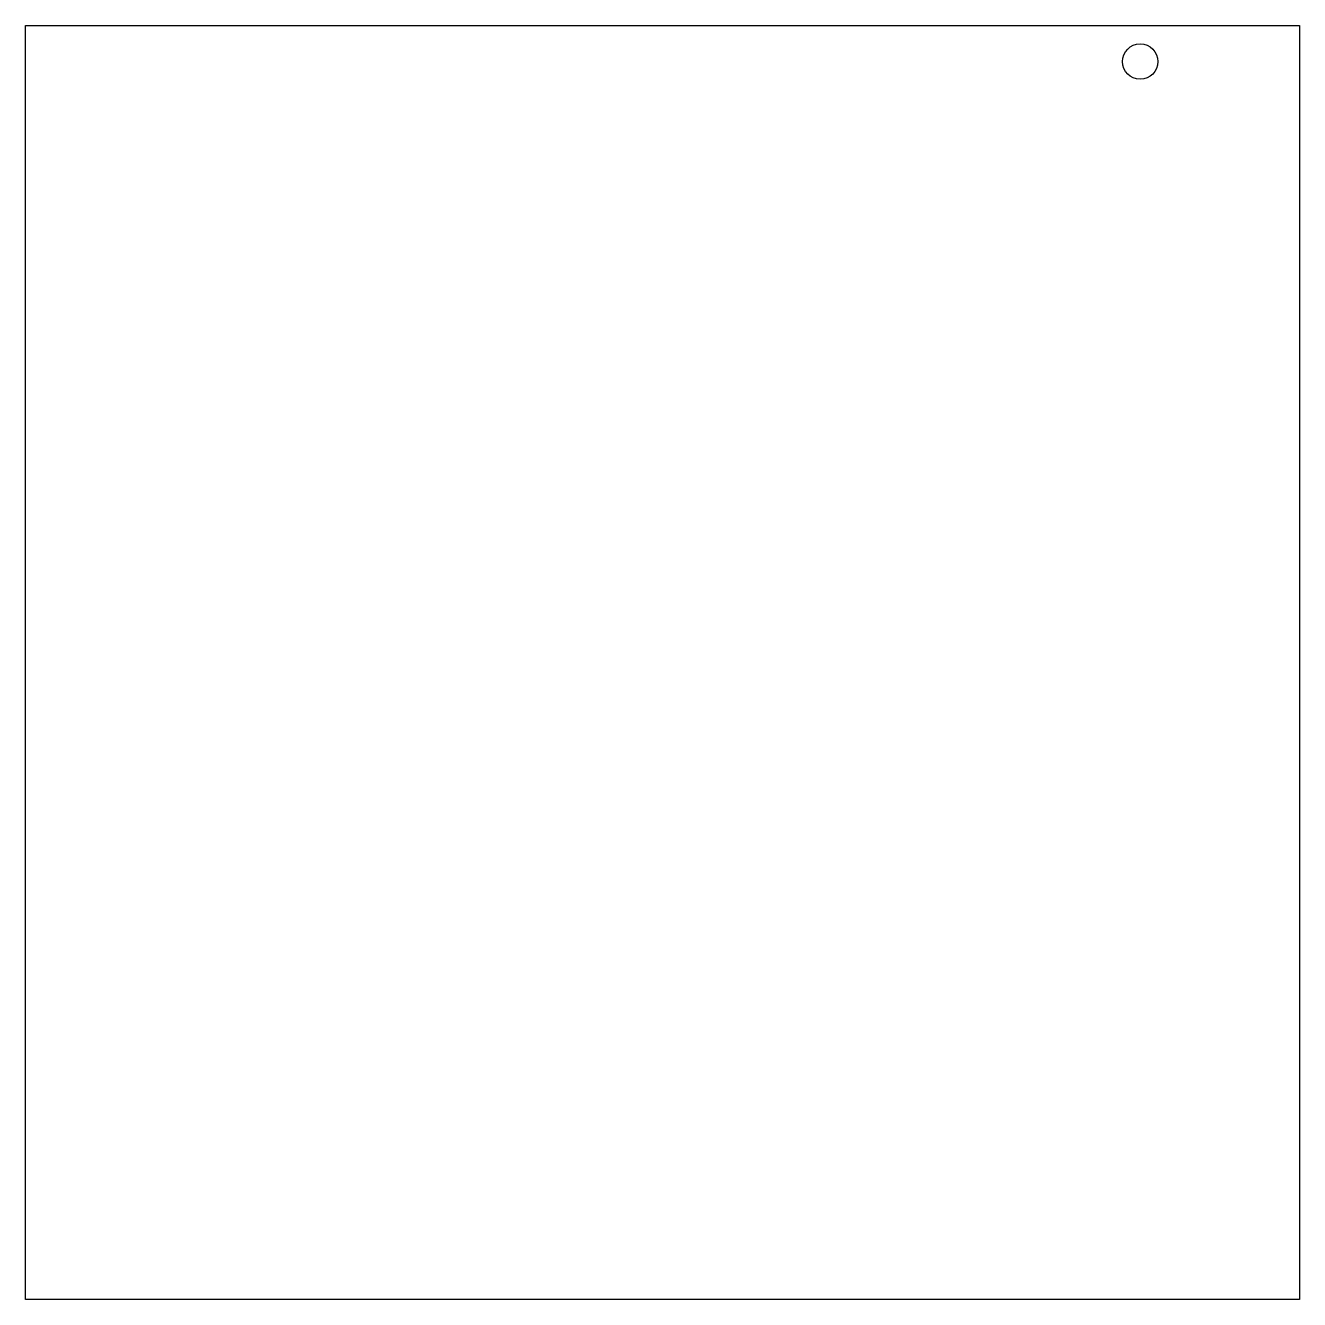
# Model space of a CAD drawing. Header units: millimetres. Extents: x 15.7 to 33.7, y 22 to 40.
import ezdxf

# ---------------------------------------------------------------- set-up
doc = ezdxf.new("R2010")
doc.units = ezdxf.units.MM
doc.layers.add('BottomLayer', color=5, linetype='Continuous')
doc.layers.add('ViaHoleLayer', color=16, linetype='Continuous')

msp = doc.modelspace()

# ---------------------------------------------------------------- linework, layer by layer
at = {"layer": 'BottomLayer'}
for p, q in [((15.696, 21.981), (15.696, 39.981)), ((15.696, 39.981), (33.696, 39.981)), ((33.696, 39.981), (33.696, 21.981)), ((33.696, 21.981), (15.696, 21.981))]:
    msp.add_line(p, q, dxfattribs=at)
msp.add_circle((31.445, 39.471), 0.25, dxfattribs=at)
at = {"layer": 'ViaHoleLayer'}
msp.add_circle((31.445, 39.471), 0.25, dxfattribs=at)

doc.saveas('drawing.dxf')
